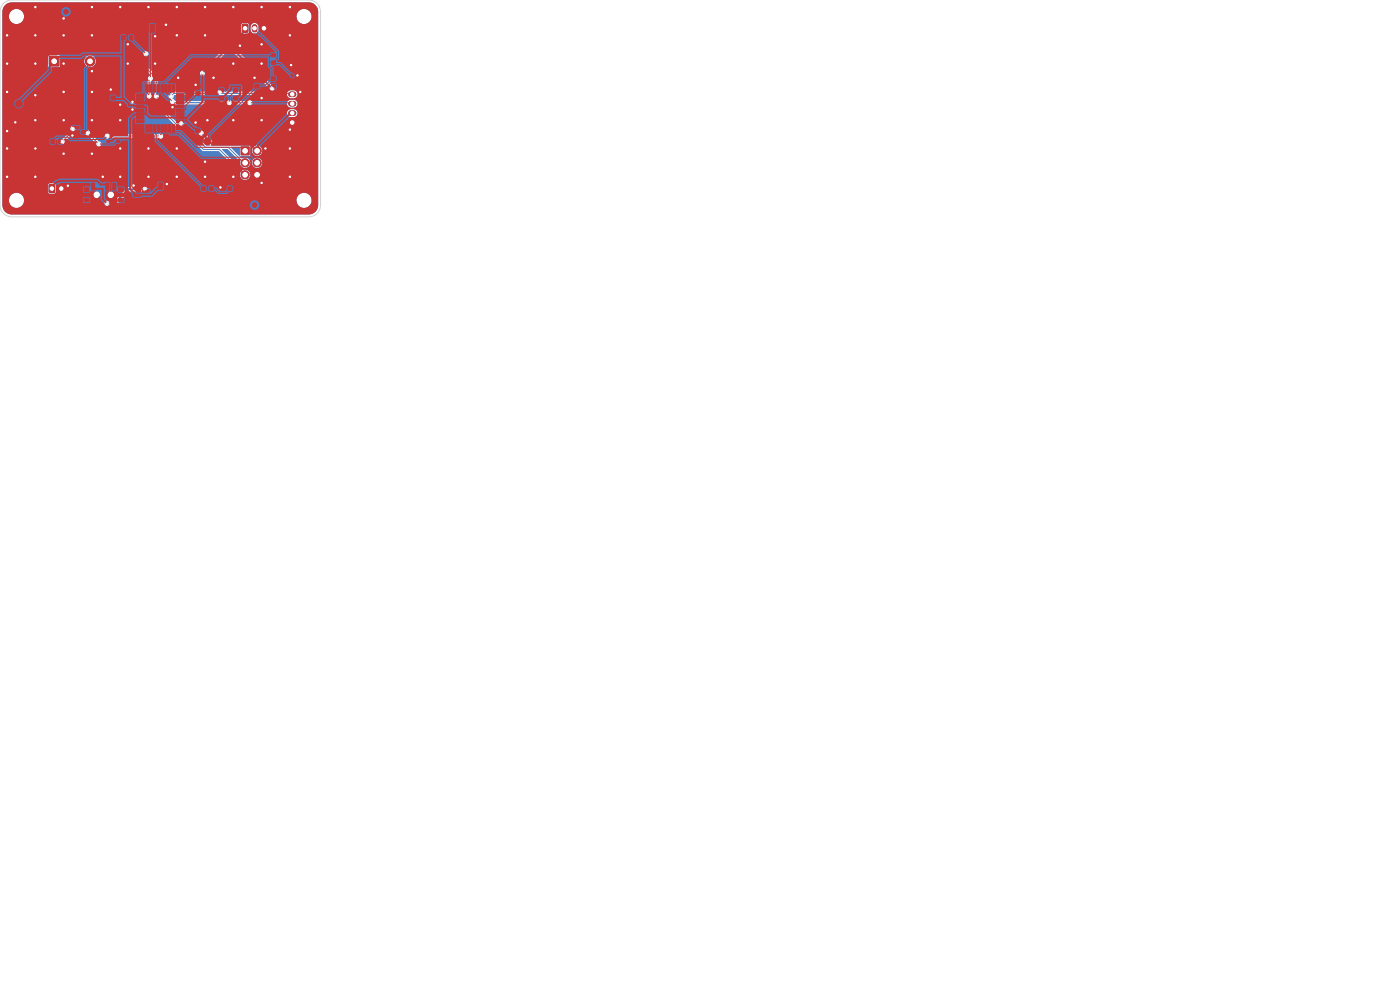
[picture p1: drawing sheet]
<svg xmlns="http://www.w3.org/2000/svg" width="297mm" height="210mm" viewBox="0 0 297 210" stroke-linecap="round" stroke-linejoin="round" font-family="sans-serif">
<g fill="#4d7fc4" stroke="#4d7fc4" stroke-width=".21">
<path d="M10.5 39.2l.8-.1 .3 .2v1.3l-.2 .3h-.8l-.2-.2z"/>
<path d="M51.2 31.2h1.7v1.7h-1.7z"/>
<path d="M10.5 12h2v2h-2z"/>
<path d="M51.5 5.2l.8-.1 .3 .2v1.3l-.2 .3h-.8l-.2-.2z"/>
<path d="M61.2 25.5l1.5-.1 .2 .2v.8l-.3 .2h-1.3l-.2-.3z"/>
<circle cx="54.5" cy="32" r=".85"/>
<circle cx="52" cy="34.5" r=".85"/>
<circle cx="54.5" cy="34.5" r=".85"/>
<circle cx="52" cy="37.1" r=".85"/>
<circle cx="54.5" cy="37.1" r=".85"/>
<circle cx="19.1" cy="13" r="1"/>
</g>
<path d="M54 5.7v.6M56 5.7v.6M61.7 20h.6M13 39.7v.6M61.7 24h.6M61.7 22h.6" fill="none" stroke="#4d7fc4" stroke-width="1.2"/>
<g fill="#ececec" stroke="#ececec" stroke-width=".21">
<circle cx="7.5" cy="37.5" r=".3"/>
<circle cx="13.5" cy="13.5" r=".3"/>
<circle cx="49.5" cy="37.5" r=".3"/>
<circle cx="1.5" cy="27.8" r=".3"/>
<circle cx="7.5" cy="13.5" r=".3"/>
<circle cx="56.3" cy="31.5" r=".3"/>
<circle cx="27.1" cy="13.5" r=".3"/>
<circle cx="28.3" cy="39.3" r=".3"/>
<circle cx="19.5" cy="15.1" r=".3"/>
<circle cx="31.5" cy="1.5" r=".3"/>
<circle cx="21.8" cy="37.5" r=".3"/>
<circle cx="7.5" cy="20.2" r=".3"/>
<circle cx="54" cy="16.5" r=".3"/>
<circle cx="19.5" cy="32.6" r=".3"/>
<circle cx="37.8" cy="16.5" r=".3"/>
<circle cx="61.5" cy="1.5" r=".3"/>
<circle cx="7.5" cy="31.5" r=".3"/>
<circle cx="43.5" cy="1.5" r=".3"/>
<circle cx="37.5" cy="31.5" r=".3"/>
<circle cx="15.3" cy="28.8" r=".3"/>
<circle cx="55.5" cy="25.5" r=".3"/>
<circle cx="55.5" cy="20.8" r=".3"/>
<circle cx="1.5" cy="19.5" r=".3"/>
<circle cx="61.5" cy="27.5" r=".3"/>
<circle cx="55.5" cy="9.4" r=".3"/>
<circle cx="25.5" cy="25.5" r=".3"/>
<circle cx="41.5" cy="26" r=".3"/>
<circle cx="61.5" cy="31.5" r=".3"/>
<circle cx="49.5" cy="25.5" r=".3"/>
<circle cx="23.5" cy="19" r=".3"/>
<circle cx="28.1" cy="23.3" r=".3"/>
<circle cx="37.5" cy="7.5" r=".3"/>
<circle cx="55.5" cy="38.8" r=".3"/>
<circle cx="55.5" cy="1.5" r=".3"/>
<circle cx="49.5" cy="1.5" r=".3"/>
<circle cx="61.5" cy="7.5" r=".3"/>
<circle cx="44" cy="25.5" r=".3"/>
<circle cx="13.5" cy="32.6" r=".3"/>
<circle cx="25.5" cy="31.5" r=".3"/>
<circle cx="3.2" cy="25.9" r=".3"/>
<circle cx="1.5" cy="7.5" r=".3"/>
<circle cx="36.6" cy="22.8" r=".3"/>
<circle cx="28.1" cy="21.6" r=".3"/>
<circle cx="13.5" cy="3.9" r=".3"/>
<circle cx="43.5" cy="7.5" r=".3"/>
<circle cx="41.5" cy="18" r=".3"/>
<circle cx="19.5" cy="7.5" r=".3"/>
<circle cx="7.5" cy="1.5" r=".3"/>
<circle cx="37.5" cy="1.5" r=".3"/>
<circle cx="13.5" cy="25.5" r=".3"/>
<circle cx="43.5" cy="37.5" r=".3"/>
<circle cx="31.5" cy="31.5" r=".3"/>
<circle cx="55.5" cy="13.5" r=".3"/>
<circle cx="37.5" cy="37.5" r=".3"/>
<circle cx="14.4" cy="39.4" r=".3"/>
<circle cx="35.2" cy="5.2" r=".3"/>
<circle cx="32.9" cy="13.5" r=".3"/>
<circle cx="1.5" cy="37.5" r=".3"/>
<circle cx="61.5" cy="37.5" r=".3"/>
<circle cx="32.9" cy="7.7" r=".3"/>
<circle cx="35.4" cy="39" r=".3"/>
<circle cx="1.5" cy="31.5" r=".3"/>
<circle cx="25.5" cy="37.5" r=".3"/>
<circle cx="63.7" cy="19.5" r=".3"/>
<circle cx="63.1" cy="16" r=".3"/>
<circle cx="45.3" cy="16.5" r=".3"/>
<circle cx="25.5" cy="22.2" r=".3"/>
<circle cx="25.5" cy="1.5" r=".3"/>
<circle cx="13.5" cy="19.5" r=".3"/>
<circle cx="31.5" cy="37.5" r=".3"/>
<circle cx="61.7" cy="13.8" r=".3"/>
<circle cx="19.5" cy="1.5" r=".3"/>
<circle cx="50.9" cy="9.7" r=".3"/>
<circle cx="13.5" cy="7.5" r=".3"/>
<circle cx="49.5" cy="13.5" r=".3"/>
<circle cx="27.1" cy="9.4" r=".3"/>
<circle cx="43.5" cy="34.3" r=".3"/>
<circle cx="19.5" cy="19.5" r=".3"/>
<circle cx="46.7" cy="39.7" r=".3"/>
<circle cx="1.5" cy="13.5" r=".3"/>
<circle cx="19.5" cy="25.5" r=".3"/>
<circle cx="7.5" cy="7.5" r=".3"/>
<circle cx="7.5" cy="25.5" r=".3"/>
<circle cx="42.7" cy="28.3" r=".3"/>
<circle cx="57.7" cy="18.7" r=".3"/>
<circle cx="42.9" cy="15.6" r=".3"/>
<circle cx="22.7" cy="28.9" r=".3"/>
<circle cx="34.1" cy="28.9" r=".3"/>
<circle cx="38.5" cy="26.1" r=".3"/>
<circle cx="46.7" cy="19.6" r=".3"/>
<circle cx="36.3" cy="20.4" r=".3"/>
<circle cx="53" cy="21.8" r=".3"/>
<circle cx="36.6" cy="21.6" r=".3"/>
<circle cx="48.6" cy="21.8" r=".3"/>
<circle cx="33.2" cy="20.4" r=".3"/>
<circle cx="30.9" cy="11.4" r=".3"/>
<circle cx="31.6" cy="20.4" r=".3"/>
<circle cx="31.9" cy="16.6" r=".3"/>
<circle cx="22.7" cy="43.2" r=".3"/>
<circle cx="30.8" cy="40.2" r=".3"/>
<circle cx="18.6" cy="28.2" r=".3"/>
<circle cx="21" cy="30.5" r=".3"/>
<circle cx="15.4" cy="27.3" r=".3"/>
<circle cx="13.2" cy="30" r=".3"/>
</g>
<path d="M48.7 9.8l9 8.9M52 6l-.4 .9-8.7 8.6M42.7 28.2l2.5 2.5h8.1l1.2 1.3M30.8 40.2h-3.5l-3 3h-1.6" fill="none" stroke="#4d7fc4" stroke-width=".4"/>
<path d="M30.9 11.4v3l2.3 2.2v3.8l.8 .8v1.7l3.8 3.9h.4l5 4.9h3.4l5.4 5.4M31.9 16.6l-.3 .3v3.5M46.7 19.6v.2M62 20l-.8-.2h-24.3l-.6 .6M15.5 27.3l-.8 .7v.6l-1.5 1.4M18.6 28.2l2.3 2.4M22.7 28.9h11.4M36.6 21.6l.3 .2h16.1M38.5 26.1l5.1 5.1h4.8l2.9 3 .7 .3" fill="none" stroke="#4d7fc4" stroke-width=".21"/>
<path d="M1.1 1.1l.6-.4 .8-.2h62.9a2 2 0 0 1 2.1 2v41a2 2 0 0 1-2 2h-63a2 2 0 0 1-2-2v-1h1.4a1.6 1.6 0 0 0 1.3 1.6 1.6 1.6 0 0 0 1.8-.9h17.1l.1 .1a.57 .57 0 0 0 .9 .3h1.4l1.1-1.1h37.3v.3a1.61 1.61 0 0 0 2.5 1 1.61 1.61 0 0 0-.2-2.7 1.61 1.61 0 0 0-2.3 1.4h-37.3l1.9-1.9h3a.56 .56 0 0 0 .8-.5 .56 .56 0 0 0-.9-.4h-3.2l-3.1 3h-1.1a.55 .55 0 0 0-.9 .5h-17.1v-.2a1.59 1.59 0 0 0-.3-1.6h15.1l.2 .5 .5 .1a.7 .7 0 0 0 .7-.6h1.6v.2a.71 .71 0 0 0 1.2 .2 .71 .71 0 0 0-.3-1.1 .71 .71 0 0 0-.9 .7h-1.6v-.2a.71 .71 0 0 0-.8-.6 .71 .71 0 0 0-.6 .8h-15.2a1.61 1.61 0 0 0-1.7-.4 1.61 1.61 0 0 0-1 1.5h-1.4v-1.8h9.6l.4 .4h.9l.4-.2 .1-.6h.2l.2 .5 .6 .3v-.8h.3v.8l.4-.2 .3-.5v-.2h-.6v-.3h.6a.85 .85 0 0 0-.7-1v.8h-.3v-.8l-.6 .4-.2 .6h.6v.3h-.6v.1h-.2l-.1-1-.1-.3-.3-.1h-1l-.2 .4-.1 1.4h-9.6v-10.7h12.1a.57 .57 0 0 0 .7 .6 .57 .57 0 0 0 .5-.6l1.2-1.3 .1-.5h2.9l.2 .4 .5 .2 1.7 1.7a.57 .57 0 0 0 .5 .6 .57 .57 0 0 0 .6-.6 .57 .57 0 0 0-.6-.5l-1.2-1.1h2.5a.58 .58 0 0 0 .4 .5 .58 .58 0 0 0 .6-.2h10.4a.56 .56 0 0 0 .9 .1 .56 .56 0 0 0 0-.8 .56 .56 0 0 0-.8 0h-10.5a.56 .56 0 0 0-.6-.2 .56 .56 0 0 0-.4 .6h-2.5l-.5-.7a.55 .55 0 0 0-.6-.6 .55 .55 0 0 0-.6 .6h-2.9l.3-.3a.57 .57 0 0 0 .6-.6 .57 .57 0 0 0-.6-.6 .57 .57 0 0 0-.5 .7l-.5 .5-.1 .5-1 1.1-.5 .2-.2 .3h-12.1v-16h9.7l.3 .3h2l.3-.3v-1h5l.1 .2a1.26 1.26 0 0 0 1.9 .8 1.26 1.26 0 0 0-.1-2.1 1.26 1.26 0 0 0-1.9 1.1h-5v-1l-.2-.2-2.1-.1-.3 .3v2h-9.7v-2.6h29.9l.2 .5v2.6l1.4 1.5a.76 .76 0 0 0-.7 .7v3.2a.57 .57 0 0 0-.1 .9 .57 .57 0 0 0 .9 0 .57 .57 0 0 0-.1-.9v-2.6l.6-.8 .2 .3v3.2a.58 .58 0 0 0-.1 .7 .58 .58 0 0 0 .5 .3l.4 .4 .1 1.8 3.8 3.8 .6 .1 4.8 4.8 3.5 .2 4.5 4.5a1.13 1.13 0 0 0 .8 1.5 1.13 1.13 0 0 0 1.4-.9h.3l.3 .6 .5 .3 .2 .1v-.6h.3v.6a1.09 1.09 0 0 0 .9-1h-.6v-.3h.6l-.2-.6-.7-.3v.6h-.3v-.6a1.09 1.09 0 0 0-1 .9h.7v.3h-1a1.17 1.17 0 0 0-1.7-1.1l-4.3-4.4 1.2-.1 2.6 2.7a1.11 1.11 0 0 0 1 1.3 1.11 1.11 0 0 0 1.2-1.1h.3l.1 .2a1.11 1.11 0 0 0 1.7 .7 1.11 1.11 0 0 0-.2-1.8 1.11 1.11 0 0 0-1.6 .9h-.3v-.2a1.21 1.21 0 0 0-1.8-.7l-2.4-2.4h2v1.7l.2 .2 1.9-.1 .2-1.6a.52 .52 0 0 1 .3 .8 1.12 1.12 0 0 0 1.4 .8 1.12 1.12 0 0 0 .7-1.5 1.12 1.12 0 0 0-1.6-.5l-.4-.6-.3-.2h-7.9l-2.2-2.1a.56 .56 0 0 0-.9-.2 .56 .56 0 0 0 .3 .9l1.9 1.9v.2h-.8l-4.5-4.5h21.7l.2 .4 .8 .1v-.6h.2v.6h.6l.4-.3v-.4h-.8v-.3h.8a.55 .55 0 0 0-.4-.7h-.6v.5h-.2v-.5h-.6a.55 .55 0 0 0-.4 .7h.8v.3h-.8v.2h-21.7l-.2-.2a.6 .6 0 0 0-.6-.7 .6 .6 0 0 0-.6 .7l-2.3-2.2h25.4v.3l.4 .4 1 .2a.85 .85 0 0 0 .8-.9 .85 .85 0 0 0-.7-.9l-1 .1-.4 .4-.1 .4h-25.4l-1.1-1.2-.1-1.7-.6-.7h2l.2 .4 .4 .2a.69 .69 0 0 0-.2 .7 .69 .69 0 0 0 .7 .5h11.5a.62 .62 0 0 0 .8 0h3.5a.56 .56 0 0 0 .9-.2h7.4v.3l.4 .4 1.2 .1a.86 .86 0 0 0 .6-.8 .86 .86 0 0 0-.7-.9l-.9 .1a.86 .86 0 0 0-.6 .8l-7.4-.1a.58 .58 0 0 0-.3-.6 .58 .58 0 0 0-.7 .1h-3.4a.6 .6 0 0 0-.9 0h-11l-.6-.5 .5-.7h23.7l.7 .6h1a.86 .86 0 0 0 .6-.8 .86 .86 0 0 0-.7-.9l-.9 .1-.5 .2h-13.7a.65 .65 0 0 0-.6-.4 .65 .65 0 0 0-.6 .4h-9.2l-.6 .4a.56 .56 0 0 0-.6 .6h-2l-.2-.5v-3.4l-.9-1h9.8v.2a.57 .57 0 0 0 .6 .4 .57 .57 0 0 0 .5-.5l5.3-5.2 8.4 8.5a.56 .56 0 0 0 1 .1 .56 .56 0 0 0-.4-.9l-8.4-8.3 2.6-2.6 .7-.2 .2-.7h.2l.1 .2a.85 .85 0 0 0 .9 .6 .85 .85 0 0 0 .8-.8h.3l.1 .5 .6 .3v-.8h.3v.8l.4-.2 .3-.5v-.2h-.6v-.4h.6a.85 .85 0 0 0-.7-.9v.8h-.3v-.8l-.5 .2-.2 .4v.3h.5v.4l-.8 .1-.1-.8a.86 .86 0 0 0-.8-.6 .86 .86 0 0 0-.9 .7v.7h-.2l-.1-1-.1-.3-.3-.1-1.1 .1-.2 .3v1.4l-8.5 8.5-.2 .3h-9.8l-1.3-1.3v-2.4a.56 .56 0 0 0-.1-.9 .56 .56 0 0 0-.8 .5h-29.9v-7.9h1.4v.3a1.61 1.61 0 0 0 1.7 1.3 1.61 1.61 0 0 0 1.5-1.6h57.8v.3a1.61 1.61 0 0 0 2.5 1 1.61 1.61 0 0 0-.2-2.7 1.61 1.61 0 0 0-2.3 1.4h-57.8v-.3a1.61 1.61 0 0 0-1.7-1.3 1.61 1.61 0 0 0-1.5 1.6h-1.4l.1-1.5z" fill="#4d7fc4"/>
<g fill="#fff" stroke="#fff" stroke-width=".21">
<circle cx="7.5" cy="37.5" r=".15"/>
<circle cx="13.5" cy="13.5" r=".15"/>
<circle cx="49.5" cy="37.5" r=".15"/>
<circle cx="1.5" cy="27.8" r=".15"/>
<circle cx="7.5" cy="13.5" r=".15"/>
<circle cx="56.3" cy="31.5" r=".15"/>
<circle cx="27.1" cy="13.5" r=".15"/>
<circle cx="28.4" cy="39.4" r=".15"/>
<circle cx="19.5" cy="15.1" r=".15"/>
<circle cx="31.5" cy="1.5" r=".15"/>
<circle cx="21.8" cy="37.5" r=".15"/>
<circle cx="7.5" cy="20.2" r=".15"/>
<circle cx="54" cy="16.5" r=".15"/>
<circle cx="19.5" cy="32.6" r=".15"/>
<circle cx="37.8" cy="16.5" r=".15"/>
<circle cx="61.5" cy="1.5" r=".15"/>
<circle cx="7.5" cy="31.5" r=".15"/>
<circle cx="43.5" cy="1.5" r=".15"/>
<circle cx="37.5" cy="31.5" r=".15"/>
<circle cx="15.4" cy="28.7" r=".15"/>
<circle cx="55.5" cy="25.5" r=".15"/>
<circle cx="55.5" cy="20.8" r=".15"/>
<circle cx="1.5" cy="19.5" r=".15"/>
<circle cx="61.5" cy="27.5" r=".15"/>
<circle cx="55.5" cy="9.4" r=".15"/>
<circle cx="25.5" cy="25.5" r=".15"/>
<circle cx="41.5" cy="26" r=".15"/>
<circle cx="61.5" cy="31.5" r=".15"/>
<circle cx="49.5" cy="25.5" r=".15"/>
<circle cx="23.5" cy="19" r=".15"/>
<circle cx="28.1" cy="23.3" r=".15"/>
<circle cx="37.5" cy="7.5" r=".15"/>
<circle cx="55.5" cy="38.8" r=".15"/>
<circle cx="55.5" cy="1.5" r=".15"/>
<circle cx="49.5" cy="1.5" r=".15"/>
<circle cx="61.5" cy="7.5" r=".15"/>
<circle cx="44" cy="25.5" r=".15"/>
<circle cx="13.5" cy="32.6" r=".15"/>
<circle cx="25.5" cy="31.5" r=".15"/>
<circle cx="3.2" cy="26" r=".15"/>
<circle cx="1.5" cy="7.5" r=".15"/>
<circle cx="36.6" cy="22.7" r=".15"/>
<circle cx="28.1" cy="21.6" r=".15"/>
<circle cx="13.5" cy="3.9" r=".15"/>
<circle cx="43.5" cy="7.5" r=".15"/>
<circle cx="41.5" cy="18" r=".15"/>
<circle cx="19.5" cy="7.5" r=".15"/>
<circle cx="7.5" cy="1.5" r=".15"/>
<circle cx="37.5" cy="1.5" r=".15"/>
<circle cx="13.5" cy="25.5" r=".15"/>
<circle cx="43.5" cy="37.5" r=".15"/>
<circle cx="31.5" cy="31.5" r=".15"/>
<circle cx="55.5" cy="13.5" r=".15"/>
<circle cx="37.5" cy="37.5" r=".15"/>
<circle cx="14.4" cy="39.4" r=".15"/>
<circle cx="35.2" cy="5.3" r=".15"/>
<circle cx="32.9" cy="13.5" r=".15"/>
<circle cx="1.5" cy="37.5" r=".15"/>
<circle cx="61.5" cy="37.5" r=".15"/>
<circle cx="32.9" cy="7.7" r=".15"/>
<circle cx="35.4" cy="39.1" r=".15"/>
<circle cx="1.5" cy="31.5" r=".15"/>
<circle cx="25.5" cy="37.5" r=".15"/>
<circle cx="63.7" cy="19.5" r=".15"/>
<circle cx="63.1" cy="16" r=".15"/>
<circle cx="45.3" cy="16.5" r=".15"/>
<circle cx="25.5" cy="22.2" r=".15"/>
<circle cx="25.5" cy="1.5" r=".15"/>
<circle cx="13.5" cy="19.5" r=".15"/>
<circle cx="31.5" cy="37.5" r=".15"/>
<circle cx="61.8" cy="13.8" r=".15"/>
<circle cx="19.5" cy="1.5" r=".15"/>
<circle cx="50.9" cy="9.7" r=".15"/>
<circle cx="13.5" cy="7.5" r=".15"/>
<circle cx="49.5" cy="13.5" r=".15"/>
<circle cx="27.1" cy="9.4" r=".15"/>
<circle cx="43.5" cy="34.3" r=".15"/>
<circle cx="19.5" cy="19.5" r=".15"/>
<circle cx="46.8" cy="39.8" r=".15"/>
<circle cx="1.5" cy="13.5" r=".15"/>
<circle cx="19.5" cy="25.5" r=".15"/>
<circle cx="7.5" cy="7.5" r=".15"/>
<circle cx="7.5" cy="25.5" r=".15"/>
<circle cx="42.7" cy="28.2" r=".15"/>
<circle cx="57.8" cy="18.7" r=".15"/>
<circle cx="42.9" cy="15.5" r=".15"/>
<circle cx="22.8" cy="28.8" r=".15"/>
<circle cx="34.1" cy="28.9" r=".15"/>
<circle cx="38.4" cy="26.1" r=".15"/>
<circle cx="46.7" cy="19.5" r=".15"/>
<circle cx="36.3" cy="20.4" r=".15"/>
<circle cx="53" cy="21.8" r=".15"/>
<circle cx="36.6" cy="21.5" r=".15"/>
<circle cx="48.7" cy="21.8" r=".15"/>
<circle cx="33.1" cy="20.4" r=".15"/>
<circle cx="31" cy="11.4" r=".15"/>
<circle cx="31.7" cy="20.4" r=".15"/>
<circle cx="31.9" cy="16.7" r=".15"/>
<circle cx="22.7" cy="43.1" r=".15"/>
<circle cx="30.7" cy="40.1" r=".15"/>
<circle cx="18.6" cy="28.2" r=".15"/>
<circle cx="20.9" cy="30.5" r=".15"/>
<circle cx="15.4" cy="27.3" r=".15"/>
<circle cx="13.2" cy="30.1" r=".15"/>
<circle cx="20.5" cy="41.3" r=".45"/>
<circle cx="23.5" cy="41.3" r=".45"/>
<circle cx="11" cy="40" r=".38"/>
<circle cx="13" cy="40" r=".37"/>
<circle cx="3.5" cy="42.5" r="1.35"/>
<circle cx="3.5" cy="3.5" r="1.35"/>
<circle cx="52" cy="32" r=".5"/>
<circle cx="54.5" cy="32" r=".5"/>
<circle cx="52" cy="34.5" r=".5"/>
<circle cx="54.5" cy="34.5" r=".5"/>
<circle cx="52" cy="37.1" r=".5"/>
<circle cx="54.5" cy="37.1" r=".5"/>
<circle cx="64.5" cy="3.5" r="1.35"/>
<circle cx="11.5" cy="13" r=".5"/>
<circle cx="19.1" cy="13" r=".5"/>
<circle cx="52" cy="6" r=".37"/>
<circle cx="54" cy="6" r=".37"/>
<circle cx="56" cy="6" r=".37"/>
<circle cx="62" cy="26" r=".37"/>
<circle cx="62" cy="24" r=".37"/>
<circle cx="62" cy="22" r=".37"/>
<circle cx="62" cy="20" r=".37"/>
<circle cx="64.5" cy="42.5" r="1.35"/>
</g>
<g fill="#c83434" stroke="#c83434" stroke-width=".21">
<path d="M41.6 19.4h.8v.8h-.8z"/>
<path d="M41.6 17.8h.8v.8h-.8z"/>
<path d="M17.9 39.8h.9v.8h-.9z"/>
<path d="M17.9 42h.9v.8h-.9z"/>
<path d="M25.1 39.8h1.1v.8h-1.1z"/>
<path d="M25.1 42h1.1v.8h-1.1z"/>
<path d="M19.4 38.8h.7v1.5h-.7z"/>
<path d="M22.4 38.8h.7v1.5h-.7z"/>
<path d="M23.9 38.8h.7v1.5h-.7z"/>
<path d="M10.5 39.2l.8-.1 .3 .2v1.3l-.2 .3h-.8l-.2-.2z"/>
<path d="M28.9 19.9h1.7v.6h-1.7z"/>
<path d="M28.9 20.7h1.7v.6h-1.7z"/>
<path d="M28.9 21.5h1.7v.6h-1.7z"/>
<path d="M28.9 22.3h1.7v.6h-1.7z"/>
<path d="M28.9 23.1h1.7v.6h-1.7z"/>
<path d="M28.9 23.9h1.7v.6h-1.7z"/>
<path d="M28.9 24.7h1.7v.6h-1.7z"/>
<path d="M28.9 25.5h1.7v.6h-1.7z"/>
<path d="M30.9 26.5h.6v1.5h-.6z"/>
<path d="M31.7 26.5h.6v1.5h-.6z"/>
<path d="M32.5 26.5h.6v1.5h-.6z"/>
<path d="M33.3 26.5h.6v1.5h-.6z"/>
<path d="M34.1 26.5h.6v1.5h-.6z"/>
<path d="M34.9 26.5h.6v1.5h-.6z"/>
<path d="M35.7 26.5h.6v1.5h-.6z"/>
<path d="M36.5 26.5h.6v1.5h-.6z"/>
<path d="M37.5 25.5h1.5v.6h-1.5z"/>
<path d="M37.5 24.7h1.5v.6h-1.5z"/>
<path d="M37.5 23.9h1.5v.6h-1.5z"/>
<path d="M37.5 23.1h1.5v.6h-1.5z"/>
<path d="M37.5 22.3h1.5v.6h-1.5z"/>
<path d="M37.5 21.5h1.5v.6h-1.5z"/>
<path d="M37.5 20.7h1.5v.6h-1.5z"/>
<path d="M37.5 19.9h1.5v.6h-1.5z"/>
<path d="M36.5 17.9h.6v1.7h-.6z"/>
<path d="M35.7 17.9h.6v1.7h-.6z"/>
<path d="M34.9 17.9h.6v1.7h-.6z"/>
<path d="M34.1 17.9h.6v1.7h-.6z"/>
<path d="M33.3 17.9h.6v1.7h-.6z"/>
<path d="M32.5 17.9h.6v1.7h-.6z"/>
<path d="M31.7 17.9h.6v1.7h-.6z"/>
<path d="M30.9 17.9h.6v1.7h-.6z"/>
<path d="M46.8 39.6h.8v.8h-.8z"/>
<path d="M48.4 39.6h.8v.8h-.8z"/>
<path d="M54.1 17.9h.8v.8h-.8z"/>
<path d="M54.1 16.3h.8v.8h-.8z"/>
<path d="M51.2 31.2h1.7v1.7h-1.7z"/>
<path d="M33.6 38.8h.7l.2 .1 .1 1.1-.2 .2h-.6l-.2-.1z"/>
<path d="M35.5 38.8h.7l.2 .1 .1 1.1-.2 .2h-.6l-.2-.1z"/>
<path d="M42.8 39.6h.7v.8h-.7z"/>
<path d="M44.5 39.6h.7v.8h-.7z"/>
<path d="M23.6 20.4h.8v.8h-.8z"/>
<path d="M23.6 18.8h.8v.8h-.8z"/>
<path d="M46.6 20.5h.8v.7h-.8z"/>
<path d="M46.6 18.8h.8v.7h-.8z"/>
<path d="M22.7 29.8h.5v.4h-.5z"/>
<path d="M24.8 29.8h.5v.4h-.5z"/>
<path d="M57.6 18h.8v.7h-.8z"/>
<path d="M57.6 16.3h.8v.7h-.8z"/>
<path d="M57.6 13h.8v.7h-.8z"/>
<path d="M57.6 11.3h.8v.7h-.8z"/>
<path d="M41.6 27.4h.8v.8h-.8z"/>
<path d="M41.6 25.8h.8v.8h-.8z"/>
<path d="M10.8 29.6h.7v.8h-.7z"/>
<path d="M12.5 29.6h.7v.8h-.7z"/>
<path d="M49.6 20.5h.8v.7h-.8z"/>
<path d="M49.6 18.8h.8v.7h-.8z"/>
<path d="M15.4 26.8h1.3l.1 .5h-1.4z"/>
<path d="M15.4 28.7h1.3l.1 .5h-1.4z"/>
<path d="M17.2 27.7h1.4l.1 .5-1.4 .1z"/>
<path d="M10.5 12h2v2h-2z"/>
<path d="M25.8 7.6h.7v.8h-.7z"/>
<path d="M27.5 7.6h.7v.8h-.7z"/>
<path d="M31.9 5.2h.8v1.7h-.8z"/>
<path d="M35.3 5.2h.9v1.7h-.9z"/>
<path d="M51.5 5.2l.8-.1 .3 .2v1.3l-.2 .3h-.8l-.2-.2z"/>
<path d="M28.4 39.3h1.3l.1 .5h-1.4z"/>
<path d="M28.4 41.2h1.3l.1 .5h-1.4z"/>
<path d="M30.2 40.2h1.4l.1 .5-1.4 .1z"/>
<path d="M61.2 25.5l1.5-.1 .2 .2v.8l-.3 .2h-1.3l-.2-.3z"/>
<path d="M61.8 15.8h.4v.5h-.4z"/>
<path d="M61.8 13.7h.4v.5h-.4z"/>
<circle cx="44" cy="30" r=".75"/>
<circle cx="54" cy="43.5" r=".5"/>
<circle cx="54.5" cy="32" r=".85"/>
<circle cx="52" cy="34.5" r=".85"/>
<circle cx="54.5" cy="34.5" r=".85"/>
<circle cx="52" cy="37.1" r=".85"/>
<circle cx="54.5" cy="37.1" r=".85"/>
<circle cx="14" cy="2.5" r=".5"/>
<circle cx="4" cy="26" r=".75"/>
<circle cx="4" cy="22" r=".75"/>
<circle cx="19.1" cy="13" r="1"/>
</g>
<path d="M54 5.7v.6M56 5.7v.6M61.7 20h.6M13 39.7v.6M61.7 24h.6M61.7 22h.6" fill="none" stroke="#c83434" stroke-width="1.2"/>
<g fill="#ececec" stroke="#ececec" stroke-width=".21">
<circle cx="7.5" cy="37.5" r=".3"/>
<circle cx="13.5" cy="13.5" r=".3"/>
<circle cx="49.5" cy="37.5" r=".3"/>
<circle cx="1.5" cy="27.8" r=".3"/>
<circle cx="7.5" cy="13.5" r=".3"/>
<circle cx="56.3" cy="31.5" r=".3"/>
<circle cx="27.1" cy="13.5" r=".3"/>
<circle cx="28.3" cy="39.3" r=".3"/>
<circle cx="19.5" cy="15.1" r=".3"/>
<circle cx="31.5" cy="1.5" r=".3"/>
<circle cx="21.8" cy="37.5" r=".3"/>
<circle cx="7.5" cy="20.2" r=".3"/>
<circle cx="54" cy="16.5" r=".3"/>
<circle cx="19.5" cy="32.6" r=".3"/>
<circle cx="37.8" cy="16.5" r=".3"/>
<circle cx="61.5" cy="1.5" r=".3"/>
<circle cx="7.5" cy="31.5" r=".3"/>
<circle cx="43.5" cy="1.5" r=".3"/>
<circle cx="37.5" cy="31.5" r=".3"/>
<circle cx="15.3" cy="28.8" r=".3"/>
<circle cx="55.5" cy="25.5" r=".3"/>
<circle cx="55.5" cy="20.8" r=".3"/>
<circle cx="1.5" cy="19.5" r=".3"/>
<circle cx="61.5" cy="27.5" r=".3"/>
<circle cx="55.5" cy="9.4" r=".3"/>
<circle cx="25.5" cy="25.5" r=".3"/>
<circle cx="41.5" cy="26" r=".3"/>
<circle cx="61.5" cy="31.5" r=".3"/>
<circle cx="49.5" cy="25.5" r=".3"/>
<circle cx="23.5" cy="19" r=".3"/>
<circle cx="28.1" cy="23.3" r=".3"/>
<circle cx="37.5" cy="7.5" r=".3"/>
<circle cx="55.5" cy="38.8" r=".3"/>
<circle cx="55.5" cy="1.5" r=".3"/>
<circle cx="49.5" cy="1.5" r=".3"/>
<circle cx="61.5" cy="7.5" r=".3"/>
<circle cx="44" cy="25.5" r=".3"/>
<circle cx="13.5" cy="32.6" r=".3"/>
<circle cx="25.5" cy="31.5" r=".3"/>
<circle cx="3.2" cy="25.9" r=".3"/>
<circle cx="1.5" cy="7.5" r=".3"/>
<circle cx="36.6" cy="22.8" r=".3"/>
<circle cx="28.1" cy="21.6" r=".3"/>
<circle cx="13.5" cy="3.9" r=".3"/>
<circle cx="43.5" cy="7.5" r=".3"/>
<circle cx="41.5" cy="18" r=".3"/>
<circle cx="19.5" cy="7.5" r=".3"/>
<circle cx="7.5" cy="1.5" r=".3"/>
<circle cx="37.5" cy="1.5" r=".3"/>
<circle cx="13.5" cy="25.5" r=".3"/>
<circle cx="43.5" cy="37.5" r=".3"/>
<circle cx="31.5" cy="31.5" r=".3"/>
<circle cx="55.5" cy="13.5" r=".3"/>
<circle cx="37.5" cy="37.5" r=".3"/>
<circle cx="14.4" cy="39.4" r=".3"/>
<circle cx="35.2" cy="5.2" r=".3"/>
<circle cx="32.9" cy="13.5" r=".3"/>
<circle cx="1.5" cy="37.5" r=".3"/>
<circle cx="61.5" cy="37.5" r=".3"/>
<circle cx="32.9" cy="7.7" r=".3"/>
<circle cx="35.4" cy="39" r=".3"/>
<circle cx="1.5" cy="31.5" r=".3"/>
<circle cx="25.5" cy="37.5" r=".3"/>
<circle cx="63.7" cy="19.5" r=".3"/>
<circle cx="63.1" cy="16" r=".3"/>
<circle cx="45.3" cy="16.5" r=".3"/>
<circle cx="25.5" cy="22.2" r=".3"/>
<circle cx="25.5" cy="1.5" r=".3"/>
<circle cx="13.5" cy="19.5" r=".3"/>
<circle cx="31.5" cy="37.5" r=".3"/>
<circle cx="61.7" cy="13.8" r=".3"/>
<circle cx="19.5" cy="1.5" r=".3"/>
<circle cx="50.9" cy="9.7" r=".3"/>
<circle cx="13.5" cy="7.5" r=".3"/>
<circle cx="49.5" cy="13.5" r=".3"/>
<circle cx="27.1" cy="9.4" r=".3"/>
<circle cx="43.5" cy="34.3" r=".3"/>
<circle cx="19.5" cy="19.5" r=".3"/>
<circle cx="46.7" cy="39.7" r=".3"/>
<circle cx="1.5" cy="13.5" r=".3"/>
<circle cx="19.5" cy="25.5" r=".3"/>
<circle cx="7.5" cy="7.5" r=".3"/>
<circle cx="7.5" cy="25.5" r=".3"/>
<circle cx="42.7" cy="28.3" r=".3"/>
<circle cx="57.7" cy="18.7" r=".3"/>
<circle cx="42.9" cy="15.6" r=".3"/>
<circle cx="22.7" cy="28.9" r=".3"/>
<circle cx="34.1" cy="28.9" r=".3"/>
<circle cx="38.5" cy="26.1" r=".3"/>
<circle cx="46.7" cy="19.6" r=".3"/>
<circle cx="36.3" cy="20.4" r=".3"/>
<circle cx="53" cy="21.8" r=".3"/>
<circle cx="36.6" cy="21.6" r=".3"/>
<circle cx="48.6" cy="21.8" r=".3"/>
<circle cx="33.2" cy="20.4" r=".3"/>
<circle cx="30.9" cy="11.4" r=".3"/>
<circle cx="31.6" cy="20.4" r=".3"/>
<circle cx="31.9" cy="16.6" r=".3"/>
<circle cx="22.7" cy="43.2" r=".3"/>
<circle cx="30.8" cy="40.2" r=".3"/>
<circle cx="18.6" cy="28.2" r=".3"/>
<circle cx="21" cy="30.5" r=".3"/>
<circle cx="15.4" cy="27.3" r=".3"/>
<circle cx="13.2" cy="30" r=".3"/>
</g>
<g fill="none" stroke="#c83434" stroke-width=".21">
<path d="M18.8 13.9l-.6 .6v13.2l-.3 .3M23.5 19l.5 .2M27.8 8l.2 .5 2.9 2.9M31.3 19.5v.4l.3 .5M32.3 6l-.4 .8v9.8M33.5 19.5v.4l-.3 .5M34.6 19.5v.5l1 1.1h.5l.5 .5M35.2 5.2l.5 .8M35.3 19.5v.4h.5l.5 .5M41.5 18l.5 .2M42 19.8l-2.6 2.6v.8h-.4M47 19.2l-.3 .4"/>
<path d="M50 19.2l-1.4 1.4v1.2M54 16.5l.5 .2M54.3 18.7l-10 10v.6l-.3 .7M54.4 6.6l4.5 4.3v1.6l-.9 .8M57.1 11.9v2.2l.6 .5v1.7l.3 .4M57.6 16.9l-1.3 1.2h-1.3l-.5 .2M58 11.7l-.4 .2h-17l-5.7 5.7h-4.3l-.1 2.3M58.4 13.5h1l2.6 2.6M61.7 13.8l.3 .1M3.3 25.9l.7 .1M12.8 30h.4M15.4 28.8l.7 .1"/>
<path d="M22.7 28.9l-.7 .7h-7.1l-.5-.5h-2.4l-.8 .9M25 30l-.4 .1-.4 .5h-3.3M28.1 21.6h.9l.8 .2M28.1 23.2l1.7 .2M28.3 39.3h.1M28.4 39.3l.7 .3M33 28l.2 1.9 10 10.1M34.2 28l-.1 .9M35.4 39l.5 .5M36.2 28v.4h1.7l4.9 4.9h10.4l.7 .9 .6 .3M37 27.9h1.3l3.3 3.3h9.6l.8 .8M38.3 22.6l-1.7 .2"/>
<path d="M38.5 26v.1M41.5 26l.5 .2M44.8 40l.9 .1 .7 .7h1.6l.4-.5M46.7 39.7l.5 .3M53 21.8h8.2l.8 .2"/>
</g>
<g fill="none" stroke="#c83434" stroke-width=".4">
<path d="M10.5 13.9v1.2l-6.2 6.2-.3 .7M26 11.5h-8.3l-.5 .6h-4.8l-.9 .9M26.2 8l-.2 .5v12.5M42.9 15.5v6.1l-3.4 3.5M58 18.3l-.3 .4M11.4 39.2l.5-.6h.3l.3-.3h8l.8 .9h1.1l.3 .4M24 20.8l.4 .2h1.9l1 1v.3l1.7 .2M27.6 29.3h-3.3l-.6 .6-.8 .1M29 24.3h-.5l-.9 .9v14.9l.9 1.1 .6 .3M30.5 22.6h.5v1.6l.8 .7 6.5 .1M31 24.1l-1.2 .1M34 39.5l-1.9 1.8h-2.3"/>
<path d="M39 25.1h.5M39.5 25.1v.5l1.5 1.6h.3l.7 .6M42.5 28l.2 .2M42.9 20.6h3.7l.4 .2M47.4 20.6l1.6-1.7v-.6h2v1.7l-1 .8M62 24l-.7 .3-6.5 6.5v.4M20 40h1.8v2.3l.9 .9M30.8 40.2l.1 .3"/>
</g>
<g fill="#c83434">
<path d="M35.4 17.5l5.4-5.3h16v2l.5 .6v1.8l-1.1 1.1-2-.1-.3 .1-.1 1-9.8 9.7-.1 .6a1.09 1.09 0 0 0-.9 .7 1.09 1.09 0 0 0 .3 1.1l-1.6 .1-3.2-3.3h-1.1l-.1-1.2 .6-.1a.71 .71 0 0 0 1.2 0l.3-.1 1.3 1.3 .6 .2a.57 .57 0 0 0 .4 .8h.5a.59 .59 0 0 0 1 0 .59 .59 0 0 0-.5-.9l-.2-.5h-.7l-.6-.4-1.2-1.3v-.2l3.3-3.3 .2-.8h2.7l.4 .4h.7a.54 .54 0 0 0 .5-.7l.4-.4 .1 .9a.57 .57 0 0 0-.1 .9 .57 .57 0 0 0 .9 0 .57 .57 0 0 0-.1-.9v-.6l.2-.1 .2 .7 .9 .2a.52 .52 0 0 0 .4-.7l.7-.7v-1.9l-.3-.3-2.3 .1-.2 .2v.5l-.8 .7-.2-.7-1-.2a1.16 1.16 0 0 0-.2 1.6h-3v-4.3a.56 .56 0 0 0-.5-.8 .56 .56 0 0 0-.4 .9v3.2l-1.1 .1-.1 .8-1.9 1.9-.2-2.2h-1.8l-.1-1.9-1.7-.1z"/>
<path d="M1.1 1.1l.6-.4 .8-.2h62.9a2 2 0 0 1 2.1 2v41a2 2 0 0 1-2 2h-63a2 2 0 0 1-2-2v-1h1.4a1.6 1.6 0 0 0 1.4 1.6 1.6 1.6 0 0 0 1.8-1.2h12.5l.2 .2h1.1l.2-.2v-.9l-.2-.2h-1.1l-.2 .2v.9h-12.5v-.1a1.61 1.61 0 0 0-1.5-1.9 1.61 1.61 0 0 0-1.7 1.6h-1.4v-1.8h9.6l.4 .4h1l.3-.4 .1-1.3 .9-.6h6.3v.8h-1.4l-.1 1.1 .2 .2h1.1l.3-.4 .8 .1 .1 .1a.71 .71 0 0 0-.1 1.2 .71 .71 0 0 0 1.2-.3h.1l.1 .9 .8 .8a.55 .55 0 0 0 .4 .4 .55 .55 0 0 0 .5-.2h29.9v.2a1 1 0 0 0 1.1 .8 1 1 0 0 0 .9-1 1 1 0 0 0-.9-1h8.8v.3a1.61 1.61 0 0 0 2.5 1 1.61 1.61 0 0 0-.2-2.7 1.61 1.61 0 0 0-2.3 1.4h-8.9a1.01 1.01 0 0 0-1 1h-29.9l.2-.3-.1-.3h1.7l.2 .2h1.1l.2-.2v-1l-.2-.1h-1.2l-.1 1.1h-1.7l-.9-.9v-1.4h.8a.74 .74 0 0 0-.2 1.2 .74 .74 0 0 0 1.2 0 .74 .74 0 0 0-.2-1.2l.9-.1 .3 .4h1.1l.2-.3v-.9l-.2-.1h-1.3l-.1-1h-1l-.2 .2 .1 1.7-.3 .1-.1-2-1.7 .1-1-.8h-8.1l-.8 .4-.6 .6-.8 .1-.2 .3v1.4h-9.6v-18.7h2.5v.2a1.04 1.04 0 0 0 1.4 .7 1.04 1.04 0 0 0 .5-1.5l6-6 .1-1.1 1.7-.1 .1-1.7h4.4l.7-.5 .3 .1a1.55 1.55 0 0 0 0 1.9l-.4 .5v12.9l-.8 .1v-.7l-.2-.3h-1.4a.68 .68 0 0 0-.5 .7 .68 .68 0 0 0 .7 .6l.3-.2 1-.1 .2 1 1 .1a.6 .6 0 0 0 1-.1 .6 .6 0 0 0-.2-.9l-.4-.2v-12.7l.4-.4a1.33 1.33 0 0 0 1.3-.8 1.33 1.33 0 0 0-.2-1.4l5.5-.1v8.5h-.7l-.3-.4h-.9l-.3 .3v.8l.4 .3h2.4l.8 .7 .1 .4 .2 .2h.9l.8 .3 1.6 .1v.4l-1.6 .1-.7 .2-1 1.1-.1 3.9h-2.8l-.8 .5-.4-.1a.57 .57 0 0 0-.1-1 .57 .57 0 0 0-.8 .6l-.4 .3h-6.7l-.6-.5h-2.4l-.7 .5-.5 .1-.3 .2-.1 .9 .3 .3 .9-.1 .1-.8 .3-.2 .2 1 .8 .1a.74 .74 0 0 0 .6-.5 .74 .74 0 0 0-.1-.7h.7l.6 .5h5.7a.6 .6 0 0 0-.1 .9 .6 .6 0 0 0 .9 0h2.9l.5-.4 .7-.1 .2-.6h1.4l.1 10.5 .8 .9 .1 .5 .2 .3h1.4l.4-.2 2.1-.1 1.3-1.2 1.2-.2 .1-.3v-1.1l-.4-.4-.8 .1-.3 .3v.7l-1.3 1.1-.1-.6-.6-.2a.67 .67 0 0 0-.6-.3 .67 .67 0 0 0-.6 .4l-.2 .8-.9 .1-.9-1v-14.5l.5-.5 .2 1.4h1.8l.1 1.8 .1 .2h1.8l.2 .4 .1 1.4 9.6 9.6v.7l.3 .3h.7l.3-.4h.4l.4 .4h.5l.5-.2 .8 .7 1.7-.1 .5-.4 .7-.1 .2-1-.4-.3h-.6l-.3 .2-.1 .7-.2 .2h-1.3l-.7-.6-.4-.1-.3-.4h-.7l-.3 .3v.7h-.4l-.1-.9-.6-.1-2.2-2.2h10v.2a1.11 1.11 0 0 0 1.8 .7 1.11 1.11 0 0 0-.2-1.9 1.11 1.11 0 0 0-1.6 1h-10l-7.4-7.4v-.4l.1-.1a.62 .62 0 0 0 .9 .1 .62 .62 0 0 0 .1-.9l1-.1 .5 .4 1.6 .1 4.9 4.9 8.6 .1a1.14 1.14 0 0 0 .7 1.8 1.14 1.14 0 0 0 1.1-1.7l.4 .3a1.14 1.14 0 0 0 1.2 1.4 1.14 1.14 0 0 0 1-1.6 1.14 1.14 0 0 0-1.8-.4l-.3-.5-.4-.2v-.9h.3a1.14 1.14 0 0 0 1.7 .9 1.14 1.14 0 0 0 .2-1.9l6.1-6.2h1.1a.86 .86 0 0 0 .6-.8 .86 .86 0 0 0-.7-.9l-.9 .1a.93 .93 0 0 0-.7 .9l-6.3 6.4-.2 .4-.6 .4-.3 .7h-.3v-.9l-.2-.2h-8.2a1.27 1.27 0 0 0-.1-1.7v-.4l7-7h.8l.1 .1a.59 .59 0 0 0 1 .3h7.3l.7 .6h1a.86 .86 0 0 0 .6-.8 .86 .86 0 0 0-.7-.9l-.9 .1-.5 .2h-7.6a.56 .56 0 0 0-.6-.1 .56 .56 0 0 0-.4 .5h-.8l1.9-1.8h7.4v.3l.4 .4 1 .2a.85 .85 0 0 0 .8-.9 .85 .85 0 0 0-.7-.9l-.9 .1a.86 .86 0 0 0-.6 .8h-7.4l.9-1 .6-.1 .2-.2h2v.1a.67 .67 0 0 0 1.2 .2l.3-.3v-.6l-.4-.4-.9 .1-.2 .9h-2l.1-.3h1.2l1-1.1h.9l.3-.2v-.8l-.6-.3-.1-1.5-.2-.5 1.5-.1 2.2 2.2 .3 .5 .6-.1 .1-.7-.3-.3h-.3l-2.3-2.3-.8-.1 .4-.6-.1-1.8-4.2-4.1v-.9a.85 .85 0 0 0-.9-.8 .85 .85 0 0 0-.9 .7l.1 .9a.94 .94 0 0 0 1.2 .6l3.9 3.9-.8 .1-.3 .4h-16.7l-5.8 5.7h-2.4l-.1-.1a.62 .62 0 0 0 .1-.9v-9l.6-.2 .1-.3h18.1l.4 .4h.9l.4-.4v-1.6l-.4-.2-1.1 .1-.2 .3v1.4h-18.1l-.1-1.7-1.1-.1-.2 .2-.1 6-.6-.3-2.4-2.3-.2-1.1-.8-.1-.3 .3 .1 1 .5 .2 2.6 2.5a.62 .62 0 0 0 .4 .6 .62 .62 0 0 0 .7-.2v4.5a.8 .8 0 0 0 0 1h-1l-.2 .2-.1 2.2-1.4 .1-.1 1.7 .2 .1h1.7l.2-.2v-1.1l.1-.2 .2 .1a.6 .6 0 0 0 .2 .8 .6 .6 0 0 0 .8-.2 .6 .6 0 0 0-.1-.8l.7-.1 .1 .1a.57 .57 0 0 0 0 .8 .57 .57 0 0 0 .7 .1 .57 .57 0 0 0 .2-.7l.2-.3h.3l.1 .4 1.1 1.1 .6 .1a.66 .66 0 0 0 .4 .7 .66 .66 0 0 0 .7-.2l.3 .4h1.6v.5l-1.7 .1-.2 1.6h-5.1l-.5-.6-.1-1.4-.1-.2-.7-.2-2.8-.2-1.3-1.4v-11.7l.3-.4v-.7l-.4-.4h-.6l-.3 .3v3.5h-7.9l-.7 .5h-4.5l-.3 .1-1.7 .1-.2 .2-.1 2.9-6.2 6.1a1 1 0 0 0-.9 1h-2.5v-18.5h1.4v.3a1.6 1.6 0 0 0 2.2 1.2 1.6 1.6 0 0 0 .7-2.5h8.2l.3 .7 .7 .3h48.9a1.61 1.61 0 0 0 2.3 1.4 1.61 1.61 0 0 0 .2-2.7 1.61 1.61 0 0 0-2.5 1v.3h-48.8a1 1 0 0 0 .9-1 1 1 0 0 0-1-1 1 1 0 0 0-1 1h-8.2l-.2-.1a1.61 1.61 0 0 0-1.7-.4 1.61 1.61 0 0 0-1 1.5h-1.4l.1-1.5z"/>
</g>
<g fill="#fff" stroke="#fff" stroke-width=".21">
<circle cx="7.5" cy="37.5" r=".15"/>
<circle cx="13.5" cy="13.5" r=".15"/>
<circle cx="49.5" cy="37.5" r=".15"/>
<circle cx="1.5" cy="27.8" r=".15"/>
<circle cx="7.5" cy="13.5" r=".15"/>
<circle cx="56.3" cy="31.5" r=".15"/>
<circle cx="27.1" cy="13.5" r=".15"/>
<circle cx="28.4" cy="39.4" r=".15"/>
<circle cx="19.5" cy="15.1" r=".15"/>
<circle cx="31.5" cy="1.5" r=".15"/>
<circle cx="21.8" cy="37.5" r=".15"/>
<circle cx="7.5" cy="20.2" r=".15"/>
<circle cx="54" cy="16.5" r=".15"/>
<circle cx="19.5" cy="32.6" r=".15"/>
<circle cx="37.8" cy="16.5" r=".15"/>
<circle cx="61.5" cy="1.5" r=".15"/>
<circle cx="7.5" cy="31.5" r=".15"/>
<circle cx="43.5" cy="1.5" r=".15"/>
<circle cx="37.5" cy="31.5" r=".15"/>
<circle cx="15.4" cy="28.7" r=".15"/>
<circle cx="55.5" cy="25.5" r=".15"/>
<circle cx="55.5" cy="20.8" r=".15"/>
<circle cx="1.5" cy="19.5" r=".15"/>
<circle cx="61.5" cy="27.5" r=".15"/>
<circle cx="55.5" cy="9.4" r=".15"/>
<circle cx="25.5" cy="25.5" r=".15"/>
<circle cx="41.5" cy="26" r=".15"/>
<circle cx="61.5" cy="31.5" r=".15"/>
<circle cx="49.5" cy="25.5" r=".15"/>
<circle cx="23.5" cy="19" r=".15"/>
<circle cx="28.1" cy="23.3" r=".15"/>
<circle cx="37.5" cy="7.5" r=".15"/>
<circle cx="55.5" cy="38.8" r=".15"/>
<circle cx="55.5" cy="1.5" r=".15"/>
<circle cx="49.5" cy="1.5" r=".15"/>
<circle cx="61.5" cy="7.5" r=".15"/>
<circle cx="44" cy="25.5" r=".15"/>
<circle cx="13.5" cy="32.6" r=".15"/>
<circle cx="25.5" cy="31.5" r=".15"/>
<circle cx="3.2" cy="26" r=".15"/>
<circle cx="1.5" cy="7.5" r=".15"/>
<circle cx="36.6" cy="22.7" r=".15"/>
<circle cx="28.1" cy="21.6" r=".15"/>
<circle cx="13.5" cy="3.9" r=".15"/>
<circle cx="43.5" cy="7.5" r=".15"/>
<circle cx="41.5" cy="18" r=".15"/>
<circle cx="19.5" cy="7.5" r=".15"/>
<circle cx="7.5" cy="1.5" r=".15"/>
<circle cx="37.5" cy="1.5" r=".15"/>
<circle cx="13.5" cy="25.5" r=".15"/>
<circle cx="43.5" cy="37.5" r=".15"/>
<circle cx="31.5" cy="31.5" r=".15"/>
<circle cx="55.5" cy="13.5" r=".15"/>
<circle cx="37.5" cy="37.5" r=".15"/>
<circle cx="14.4" cy="39.4" r=".15"/>
<circle cx="35.2" cy="5.3" r=".15"/>
<circle cx="32.9" cy="13.5" r=".15"/>
<circle cx="1.5" cy="37.5" r=".15"/>
<circle cx="61.5" cy="37.5" r=".15"/>
<circle cx="32.9" cy="7.7" r=".15"/>
<circle cx="35.4" cy="39.1" r=".15"/>
<circle cx="1.5" cy="31.5" r=".15"/>
<circle cx="25.5" cy="37.5" r=".15"/>
<circle cx="63.7" cy="19.5" r=".15"/>
<circle cx="63.1" cy="16" r=".15"/>
<circle cx="45.3" cy="16.5" r=".15"/>
<circle cx="25.5" cy="22.2" r=".15"/>
<circle cx="25.5" cy="1.5" r=".15"/>
<circle cx="13.5" cy="19.5" r=".15"/>
<circle cx="31.5" cy="37.5" r=".15"/>
<circle cx="61.8" cy="13.8" r=".15"/>
<circle cx="19.5" cy="1.5" r=".15"/>
<circle cx="50.9" cy="9.7" r=".15"/>
<circle cx="13.5" cy="7.5" r=".15"/>
<circle cx="49.5" cy="13.5" r=".15"/>
<circle cx="27.1" cy="9.4" r=".15"/>
<circle cx="43.5" cy="34.3" r=".15"/>
<circle cx="19.5" cy="19.5" r=".15"/>
<circle cx="46.8" cy="39.8" r=".15"/>
<circle cx="1.5" cy="13.5" r=".15"/>
<circle cx="19.5" cy="25.5" r=".15"/>
<circle cx="7.5" cy="7.5" r=".15"/>
<circle cx="7.5" cy="25.5" r=".15"/>
<circle cx="42.7" cy="28.2" r=".15"/>
<circle cx="57.8" cy="18.7" r=".15"/>
<circle cx="42.9" cy="15.5" r=".15"/>
<circle cx="22.8" cy="28.8" r=".15"/>
<circle cx="34.1" cy="28.9" r=".15"/>
<circle cx="38.4" cy="26.1" r=".15"/>
<circle cx="46.7" cy="19.5" r=".15"/>
<circle cx="36.3" cy="20.4" r=".15"/>
<circle cx="53" cy="21.8" r=".15"/>
<circle cx="36.6" cy="21.5" r=".15"/>
<circle cx="48.7" cy="21.8" r=".15"/>
<circle cx="33.1" cy="20.4" r=".15"/>
<circle cx="31" cy="11.4" r=".15"/>
<circle cx="31.7" cy="20.4" r=".15"/>
<circle cx="31.9" cy="16.7" r=".15"/>
<circle cx="22.7" cy="43.1" r=".15"/>
<circle cx="30.7" cy="40.1" r=".15"/>
<circle cx="18.6" cy="28.2" r=".15"/>
<circle cx="20.9" cy="30.5" r=".15"/>
<circle cx="15.4" cy="27.3" r=".15"/>
<circle cx="13.2" cy="30.1" r=".15"/>
<circle cx="20.5" cy="41.3" r=".45"/>
<circle cx="23.5" cy="41.3" r=".45"/>
<circle cx="11" cy="40" r=".38"/>
<circle cx="13" cy="40" r=".37"/>
<circle cx="3.5" cy="42.5" r="1.35"/>
<circle cx="3.5" cy="3.5" r="1.35"/>
<circle cx="52" cy="32" r=".5"/>
<circle cx="54.5" cy="32" r=".5"/>
<circle cx="52" cy="34.5" r=".5"/>
<circle cx="54.5" cy="34.5" r=".5"/>
<circle cx="52" cy="37.1" r=".5"/>
<circle cx="54.5" cy="37.1" r=".5"/>
<circle cx="64.5" cy="3.5" r="1.35"/>
<circle cx="11.5" cy="13" r=".5"/>
<circle cx="19.1" cy="13" r=".5"/>
<circle cx="52" cy="6" r=".37"/>
<circle cx="54" cy="6" r=".37"/>
<circle cx="56" cy="6" r=".37"/>
<circle cx="62" cy="26" r=".37"/>
<circle cx="62" cy="24" r=".37"/>
<circle cx="62" cy="22" r=".37"/>
<circle cx="62" cy="20" r=".37"/>
<circle cx="64.5" cy="42.5" r="1.35"/>
</g>
<path d="M.7 .8l.8-.6 1-.2h63a2.5 2.5 0 0 1 2.5 2.5v41a2.5 2.5 0 0 1-2.5 2.5h-63a2.5 2.5 0 0 1-2.5-2.5v-41l.2-.9z" fill="none" stroke="#d0d2cd" stroke-width=".21"/>
</svg>
